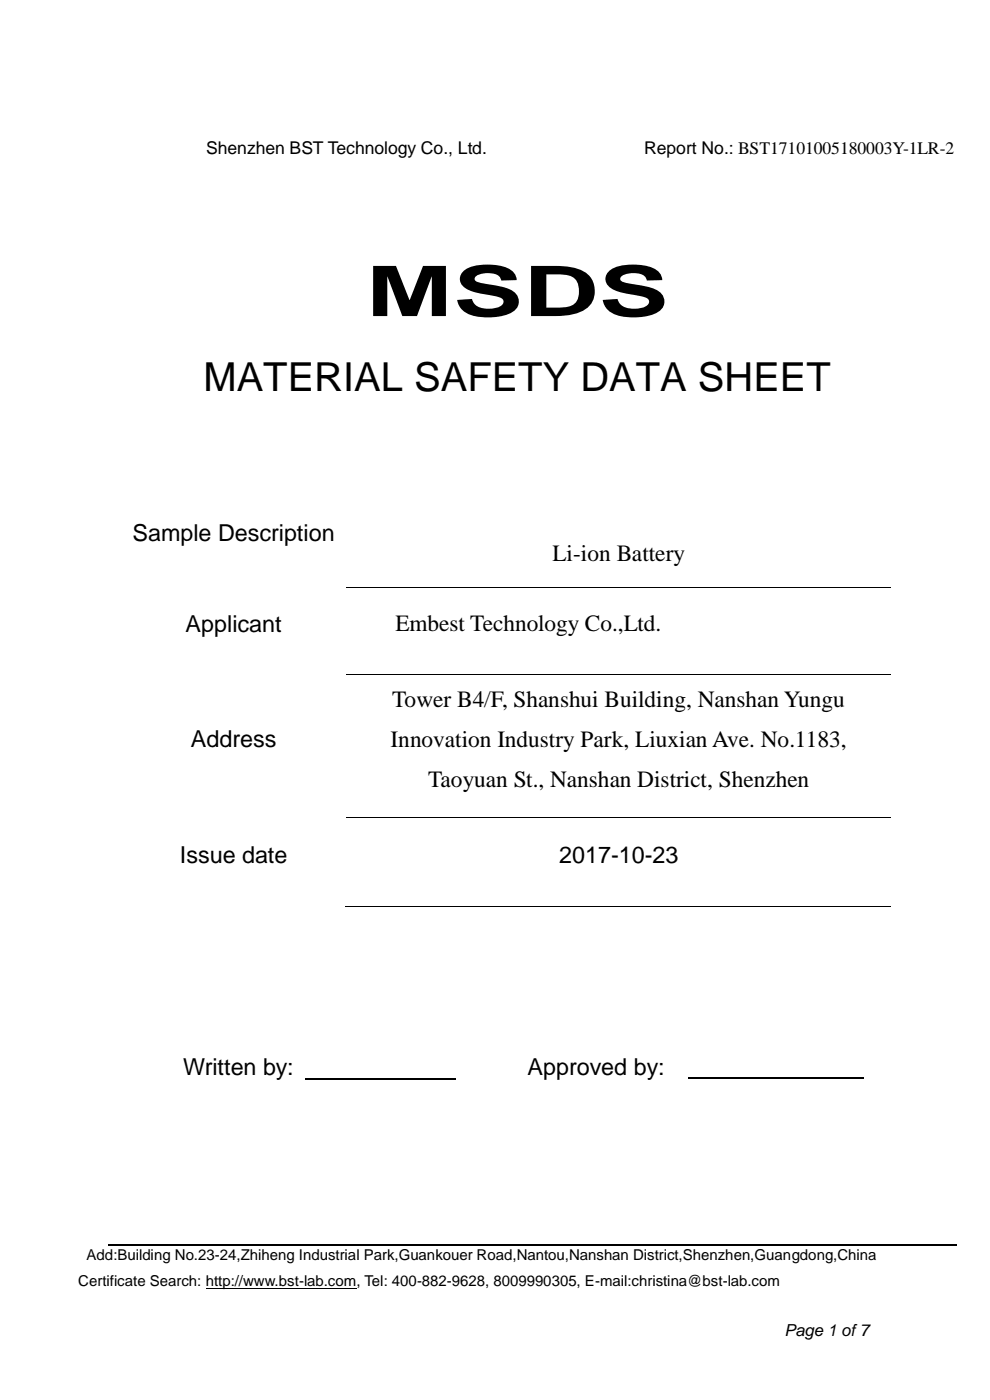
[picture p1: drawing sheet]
<svg xmlns="http://www.w3.org/2000/svg" width="210mm" height="297mm" viewBox="0 0 210 297" stroke-linecap="round" stroke-linejoin="round" font-family="sans-serif">
<defs><g id="words">
<text font-size="14.8" x="77.6" y="67.1">MSDS</text>
<text font-size="8.5" x="43.1" y="83">MATERIAL SAFETY DATA SHEET</text>
<g font-size="5">
<text x="28.1" y="114.8">Sample Description</text>
<text x="117.2" y="119">Li-ion Battery</text>
<text x="39.4" y="134.1">Applicant</text>
<text x="83.2" y="149.9">Tower B4/F, Shanshui Building, Nanshan Yungu</text>
<text x="40.5" y="158.5">Address</text>
<text x="82.8" y="158.4">Innovation Industry Park, Liuxian Ave. No.1183,</text>
<text x="90.8" y="166.9">Taoyuan St., Nanshan District, Shenzhen</text>
<text x="38.1" y="183.2">Issue date</text>
<text x="118.6" y="183.2">2017-10-23</text>
<text x="38.8" y="228.2">Written by:</text>
<text x="111.9" y="228.2">Approved by:</text>
</g>
<text font-size="4.9" x="83.9" y="133.9">Embest Technology Co.,Ltd.</text>
<g font-size="3.7">
<text x="43.7" y="32.7">Shenzhen BST Technology Co., Ltd.</text>
<text x="136.6" y="32.7">Report No.: BST17101005180003Y-1LR-2</text>
</g>
<text font-size="3.5" x="166.4" y="283.5">Page 1 of7</text>
<g font-size="3.2">
<text x="18.4" y="267.4">Add:Building No.23-24,Zhiheng Industrial Park,Guankouer Road,Nantou,Nanshan District,Shenzhen,Guangdong,China</text>
<text x="16.6" y="272.9">Certificate Search: http://www.bst-lab.com, Tel: 400-882-9628, 8009990305, E-mail:christina@bst-lab.com</text>
</g>
</g></defs>
<path d="M23 264.1h179.9" fill="none" stroke="#000" stroke-width=".25"/>
<path d="M73.5 124.6h115.5M73.5 143.1h115.5M73.5 173.4h115.5M73.3 192.3h115.7M43.7 273.3h31.9" fill="none" stroke="#000" stroke-width=".21"/>
<path d="M64.8 228.8h31.9" fill="none" stroke="#000" stroke-width=".42"/>
<path d="M146 228.8h37.2" fill="none" stroke="#000" stroke-width=".3"/>
<use href="#words"/>
</svg>
